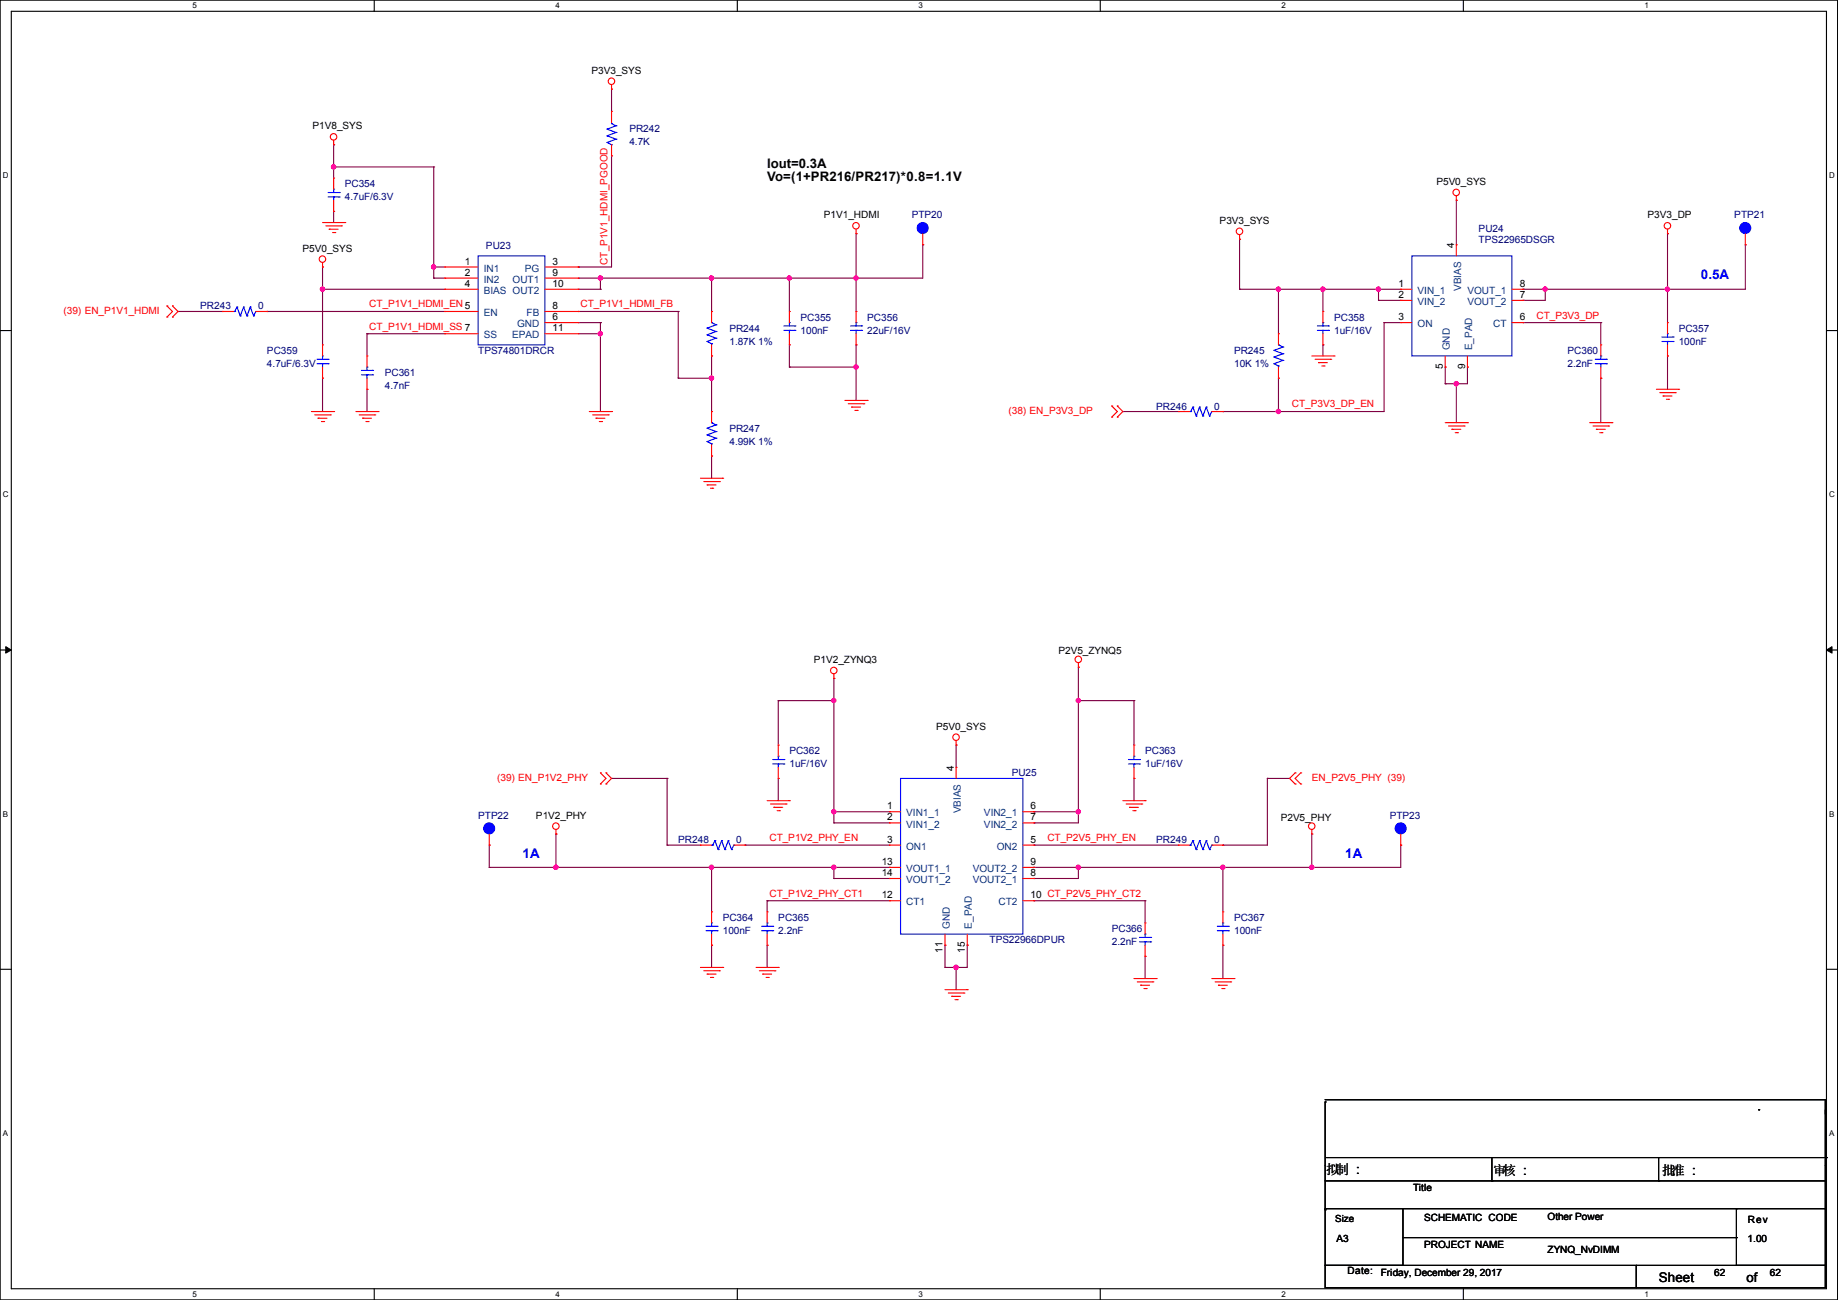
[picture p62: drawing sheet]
<svg xmlns="http://www.w3.org/2000/svg" width="420mm" height="297mm" viewBox="0 0 420 297" stroke-linecap="round" stroke-linejoin="round" font-family="sans-serif">
<defs><g id="words">
<g font-size="3">
<text x="175.3" y="38.4">Iout=0.3A</text>
<text x="175.3" y="41.4">Vo=(1+PR216/PR217)*0.8=1.1V</text>
<text x="303.1" y="268.2">拟制 :::</text>
<text x="303.1" y="268.2">拟制</text>
<text x="341.2" y="268.5">审核 :::</text>
<text x="341.2" y="268.5">审核</text>
<text x="379.8" y="268.5">批准 :::</text>
<text x="379.8" y="268.5">批准</text>
<text x="379" y="292.9">Sheet</text>
<text x="399.1" y="292.8">of</text>
</g>
<g font-size="3" fill="#00f">
<text x="388.7" y="63.8">0.5A</text>
<text x="119.4" y="195.9">1A</text>
<text x="307.4" y="195.9">1A</text>
</g>
<g font-size="2.3">
<text x="135.2" y="16.8">P3V3_SYS</text>
<text x="71.4" y="29.5">P1V8_SYS</text>
<text x="328.2" y="42.2">P5V0_SYS</text>
<text x="188.3" y="49.9">P1V1_HDMI</text>
<text x="278.7" y="51.1">P3V3_SYS</text>
<text x="376.5" y="49.9">P3V3_DP</text>
<text x="69.1" y="57.5">P5V0_SYS</text>
<text x="332.3" y="56.7" transform="rotate(-90 332.3 56.7)">4</text>
<text x="106.2" y="60.5">1</text>
<text x="106.2" y="63">2</text>
<text x="106.2" y="65.5">4</text>
<text x="126.3" y="60.5">3</text>
<text x="126.3" y="63">9</text>
<text x="126.3" y="65.5">10</text>
<text x="319.6" y="65.5">1</text>
<text x="347.3" y="65.5">8</text>
<text x="126.3" y="70.6">8</text>
<text x="319.6" y="68.1">2</text>
<text x="347.3" y="68.1">7</text>
<text x="126.3" y="73.2">6</text>
<text x="126.3" y="75.7">11</text>
<text x="319.6" y="73.2">3</text>
<text x="347.3" y="73.2">6</text>
<text x="329.7" y="84.4" transform="rotate(-90 329.7 84.4)">5</text>
<text x="334.8" y="84.4" transform="rotate(-90 334.8 84.4)">9</text>
<text x="241.9" y="149.4">P2V5_ZYNQ5</text>
<text x="186" y="151.5">P1V2_ZYNQ3</text>
<text x="213.9" y="166.7">P5V0_SYS</text>
<text x="217.9" y="176.1" transform="rotate(-90 217.9 176.1)">4</text>
<text x="202.7" y="184.9">1</text>
<text x="235.5" y="184.9">6</text>
<text x="122.5" y="187">P1V2_PHY</text>
<text x="202.7" y="187.5">2</text>
<text x="235.5" y="187.5">7</text>
<text x="292.7" y="187.5">P2V5_PHY</text>
<text x="201.5" y="197.6">13</text>
<text x="202.7" y="192.5">3</text>
<text x="235.5" y="192.5">5</text>
<text x="235.5" y="197.6">9</text>
<text x="201.5" y="200.2">14</text>
<text x="235.5" y="200.2">8</text>
<text x="201.5" y="205.2">12</text>
<text x="235.5" y="205.2">10 CT_P2V5_PHY_CT2</text>
<text x="215.4" y="217.7" transform="rotate(-90 215.4 217.7)">11</text>
<text x="220.5" y="217.7" transform="rotate(-90 220.5 217.7)">15</text>
<text x="322.9" y="272.1">Title</text>
<text x="325.4" y="279">SCHEMATIC CODE</text>
<text x="353.6" y="278.7">Other Power</text>
<text x="399.4" y="279.5">Rev</text>
<text x="305.4" y="283.8">A3</text>
<text x="325.4" y="285.1">PROJECT NAME</text>
<text x="353.6" y="286.3">ZYNQ_NvDIMM</text>
<text x="399.4" y="283.8">1.00</text>
<text x="307.9" y="291.2">Date:</text>
<text x="315.5" y="291.4">Friday, December 29, 2017</text>
<text x="391.7" y="291.4">62</text>
<text x="404.4" y="291.4">62</text>
</g>
<g font-size="2.3" fill="#000080">
<text x="143.8" y="30.1">PR242</text>
<text x="143.8" y="33.1">4.7K</text>
<text x="78.8" y="42.8">PC354</text>
<text x="78.8" y="45.8">4.7uF/6.3V</text>
<text x="208.3" y="49.9">PTP20</text>
<text x="337.9" y="52.9">PU24</text>
<text x="396.3" y="49.9">PTP21</text>
<text x="111" y="57">PU23</text>
<text x="337.9" y="55.5">TPS22965DSGR</text>
<text x="45.8" y="70.7">PR243</text>
<text x="59" y="70.7">0</text>
<text x="166.7" y="75.8">PR244</text>
<text x="182.9" y="73.2">PC355</text>
<text x="182.9" y="76.3">100nF</text>
<text x="198.2" y="73.2">PC356</text>
<text x="198.2" y="76.3">22uF/16V</text>
<text x="304.9" y="73.2">PC358</text>
<text x="304.9" y="76.3">1uF/16V</text>
<text x="383.6" y="75.8">PC357</text>
<text x="61" y="80.9">PC359</text>
<text x="61" y="83.9">4.7uF/6.3V</text>
<text x="109.3" y="80.9">TPS74801DRCR</text>
<text x="166.7" y="78.8">1.87K 1%</text>
<text x="282" y="80.9">PR245</text>
<text x="282" y="83.9">10K 1%</text>
<text x="358.2" y="80.9">PC360</text>
<text x="358.2" y="83.9">2.2nF</text>
<text x="383.6" y="78.8">100nF</text>
<text x="87.9" y="85.9">PC361</text>
<text x="87.9" y="89">4.7nF</text>
<text x="264.2" y="93.6">PR246</text>
<text x="277.4" y="93.6">0</text>
<text x="166.7" y="98.6">PR247</text>
<text x="166.7" y="101.7">4.99K 1%</text>
<text x="180.4" y="172.3">PC362</text>
<text x="261.7" y="172.3">PC363</text>
<text x="180.4" y="175.3">1uF/16V</text>
<text x="231.2" y="177.4">PU25</text>
<text x="261.7" y="175.3">1uF/16V</text>
<text x="109.3" y="187">PTP22</text>
<text x="317.6" y="187">PTP23</text>
<text x="155" y="192.6">PR248</text>
<text x="168.2" y="192.6">0</text>
<text x="264.2" y="192.6">PR249</text>
<text x="277.4" y="192.6">0</text>
<text x="165.2" y="210.4">PC364</text>
<text x="165.2" y="213.4">100nF</text>
<text x="177.9" y="210.4">PC365</text>
<text x="177.9" y="213.4">2.2nF</text>
<text x="226.1" y="215.5">TPS22966DPUR</text>
<text x="254.1" y="212.9">PC366</text>
<text x="254.1" y="216">2.2nF</text>
<text x="282" y="210.4">PC367</text>
<text x="282" y="213.4">100nF</text>
</g>
<g font-size="2.3" fill="#004080">
<text x="110.5" y="62.1">IN1</text>
<text x="110.5" y="64.6">IN2</text>
<text x="117.1" y="64.6">OUT1</text>
<text x="119.9" y="62.1">PG</text>
<text x="110.5" y="67.1">BIAS OUT2</text>
<text x="323.9" y="67.1">VIN_1</text>
<text x="323.9" y="69.7">VIN_2</text>
<text x="333.9" y="66.5" transform="rotate(-90 333.9 66.5)">VBIAS</text>
<text x="335.3" y="69.7">VOUT_2</text>
<text x="335.3" y="67.1">VOUT_1</text>
<text x="110.5" y="72.2">EN</text>
<text x="110.5" y="77.3">SS</text>
<text x="117" y="77.3">EPAD</text>
<text x="118.2" y="74.8">GND</text>
<text x="120.3" y="72.2">FB</text>
<text x="323.9" y="74.8">ON</text>
<text x="341.2" y="74.8">CT</text>
<text x="331.3" y="80.1" transform="rotate(-90 331.3 80.1)">GND</text>
<text x="336.4" y="80.1" transform="rotate(-90 336.4 80.1)">E_PAD</text>
<text x="219.6" y="185.8" transform="rotate(-90 219.6 185.8)">VBIAS</text>
<text x="207.1" y="186.5">VIN1_1</text>
<text x="207.1" y="189.1">VIN1_2</text>
<text x="224.8" y="186.5">VIN2_1</text>
<text x="224.8" y="189.1">VIN2_2</text>
<text x="207.1" y="194.1">ON1</text>
<text x="227.8" y="194.1">ON2</text>
<text x="207.1" y="199.2">VOUT1_1</text>
<text x="207.1" y="201.8">VOUT1_2</text>
<text x="222.3" y="201.8">VOUT2_1</text>
<text x="222.3" y="199.2">VOUT2_2</text>
<text x="207.1" y="206.8">CT1</text>
<text x="228.1" y="206.8">CT2</text>
<text x="217" y="212.1" transform="rotate(-90 217 212.1)">GND</text>
<text x="222.1" y="212.1" transform="rotate(-90 222.1 212.1)">E_PAD</text>
</g>
<g font-size="2.3" fill="#f00">
<text x="138.8" y="60.5" transform="rotate(-90 138.8 60.5)">CT_P1V1_HDMI_PGOOD</text>
<text x="14.5" y="71.7">(39) EN_P1V1_HDMI</text>
<text x="84.4" y="70.2">CT_P1V1_HDMI_EN5</text>
<text x="132.6" y="70.2">CT_P1V1_HDMI_FB</text>
<text x="84.4" y="75.3">CT_P1V1_HDMI_SS 7</text>
<text x="351.1" y="72.8">CT_P3V3_DP</text>
<text x="230.4" y="94.6">(38) EN_P3V3_DP</text>
<text x="295.2" y="93.1">CT_P3V3_DP_EN</text>
<text x="113.6" y="178.4">(39) EN_P1V2_PHY</text>
<text x="299.8" y="178.4">EN_P2V5_PHY (39)</text>
<text x="175.8" y="192.2">CT_P1V2_PHY_EN</text>
<text x="239.3" y="192.2">CT_P2V5_PHY_EN</text>
<text x="175.8" y="204.9">CT_P1V2_PHY_CT1</text>
</g>
<text font-size="2.2" x="305.1" y="279.2">Size</text>
<g font-size="1.8">
<text x="44" y="1.9">5</text>
<text x="127" y="1.9">4</text>
<text x="209.9" y="1.9">3</text>
<text x="292.9" y="1.9">2</text>
<text x="375.8" y="1.9">1</text>
<text x=".7" y="40.6">D</text>
<text x="418" y="40.6">D</text>
<text x=".7" y="113.6">C</text>
<text x="418" y="113.6">C</text>
<text x=".7" y="186.6">B</text>
<text x="418" y="186.6">B</text>
<text x=".7" y="259.5">A</text>
<text x="418" y="259.5">A</text>
<text x="44" y="296.3">5</text>
<text x="127" y="296.3">4</text>
<text x="209.9" y="296.3">3</text>
<text x="292.9" y="296.3">2</text>
<text x="375.8" y="296.3">1</text>
</g>
</g></defs>
<path d="M0 0h419.9v297h-419.9zM2.6 2.6h414.8v291.8h-414.8z" fill="none" stroke="#000" stroke-width=".25"/>
<g fill="#fff">
<path d="M44 .3h1v2h-1z"/>
<path d="M44 294.7h1v2h-1z"/>
</g>
<path d="M85.5 0v2.6M85.5 294.4v2.6" fill="none" stroke="#000" stroke-width=".25"/>
<g fill="#fff">
<path d="M127 .3h.9v2h-.9z"/>
<path d="M127 294.7h.9v2h-.9z"/>
</g>
<path d="M168.5 0v2.6M168.5 294.4v2.6" fill="none" stroke="#000" stroke-width=".25"/>
<g fill="#fff">
<path d="M209.9 .3h1v2h-1z"/>
<path d="M209.9 294.7h1v2h-1z"/>
</g>
<path d="M251.4 0v2.6M251.4 294.4v2.6" fill="none" stroke="#000" stroke-width=".25"/>
<g fill="#fff">
<path d="M292.9 .3h.9v2h-.9z"/>
<path d="M292.9 294.7h.9v2h-.9z"/>
</g>
<path d="M334.4 0v2.6M334.4 294.4v2.6" fill="none" stroke="#000" stroke-width=".25"/>
<g fill="#fff">
<path d="M375.8 .3h1v2h-1z"/>
<path d="M375.8 294.7h1v2h-1z"/>
<path d="M.7 39h1.2v2h-1.2z"/>
<path d="M418 39h1.3v2h-1.3z"/>
<path d="M.7 112h1.2v2h-1.2z"/>
<path d="M418 112h1.3v2h-1.3z"/>
</g>
<path d="M0 75.5h2.6M417.4 75.5h2.5" fill="none" stroke="#000" stroke-width=".25"/>
<g fill="#fff">
<path d="M.7 185h1.2v1.9h-1.2z"/>
<path d="M418 185h1.2v1.9h-1.2z"/>
</g>
<path d="M0 148.5h2.6M417.4 148.5h2.5" fill="none" stroke="#000" stroke-width=".25"/>
<path d="M1.3 147.7l1.3 .8-1.3 .7zM417.4 148.5l1.2-.8v1.5z" fill="#000" stroke="#000" stroke-width=".23"/>
<g fill="#fff">
<path d="M.7 257.9h1.2v2h-1.2z"/>
<path d="M418 257.9h1.2v2h-1.2z"/>
</g>
<g fill="none" stroke="#000" stroke-width=".25">
<path d="M0 221.4h2.6M417.4 221.4h2.5M302.8 251.8h.1M302.8 251.8v24.6M302.8 251.2h114.3M401.9 253.5h.1M417.1 251.2h.1M417.1 251.2v24.9M302.8 276.1h17.8v13h-17.8zM302.8 276.4h.1M302.8 269.8h114.3M303.1 264.5h114.3"/>
<path d="M320.6 276.1h76.2M340.9 269.8h.1M340.9 264.5v5.3M379 269.8h.1M379 264.5v5.3M396.8 276.1h20.3v13h-20.3zM396.8 276.1h.1M417.1 269.8h.1M417.1 266.2h.1M417.1 276.1h.1M417.4 264.5h.1M302.8 289.1h71.1v5.1h-71.1z"/>
<path d="M320.6 282.7h76.2M373.9 289.1h43.2v5.1h-43.2zM396.8 282.7h.1"/>
</g>
<g fill="none" stroke="#800040" stroke-width=".25">
<path d="M76.2 38.1h.1M76.2 33.1h.1M76.2 33.1v7.6M76.2 38.1h22.9M99.1 38.1h.1M99.1 38.1v25.4M139.7 20.4h.1M139.7 35.6h.1M139.7 20.4v5M139.7 35.6v25.4h-7.6M76.2 48.3h.1M76.2 48.3v2.5"/>
<path d="M195.6 53.4h.1M195.6 53.4v17.8M210.9 55.9h.1M210.9 55.9v7.6h-78.8M283.3 54.7h.1M283.3 54.7v11.4M332.8 45.8h.1M332.8 45.8v10.1M381 53.4h.1M381 53.4v20.3M398.8 55.9h.1M398.8 55.9v10.2h-50.8"/>
<path d="M40.7 71.2h.1M40.7 71.2h10.1M61 71.2h.1M61 71.2h40.6M73.7 61h.1M73.7 66.1h.1M73.7 61v17.8M73.7 66.1h27.9M83.9 76.2h.1M83.9 76.2v5.1M83.9 76.2h17.7M99.1 61h.1"/>
<path d="M99.1 63.5h.1M99.1 63.5h2.5M99.1 61h2.5M132.1 71.2h.1M132.1 61h.1M132.1 66.1h5.1M132.1 71.2h22.9M132.1 73.7h5.1M132.1 76.2h5.1M137.2 73.7h.1M137.2 63.5h.1M137.2 66.1h.1"/>
<path d="M137.2 76.2h.1M137.2 63.5v2.6M137.2 73.7v20.3M155 71.2h.1M155 71.2v15.2M162.6 63.5h.1M162.6 63.5v7.7M180.4 63.5h.1M180.4 78.8h.1M180.4 63.5v7.7M180.4 78.8v5.1M195.6 63.5h.1"/>
<path d="M195.6 78.8h.1M195.6 78.8v12.7M283.3 66.1h.1M283.3 66.1h36.8M292.1 66.1h.1M292.1 66.1v10.1M302.3 66.1h.1M302.3 78.8h.1M302.3 66.1v5.1M302.3 78.8v2.5M315 66.1h.1M315 68.6h.1"/>
<path d="M315 68.6h5.1M315 66.1v2.5M316.3 73.7h.1M316.3 73.7h3.8M316.3 73.7v20.3h-36.9M348 73.7h.1M348 68.6h.1M348 66.1h.1M348 73.7h17.8M353.1 66.1h.1M353.1 66.1v2.5h-5.1M365.8 73.7h.1"/>
<path d="M365.8 73.7v5.1M381 66.1h.1M73.7 86.4h.1M73.7 86.4v7.6M83.9 88.9h.1M83.9 88.9v5.1M155 86.4h.1M155 86.4h7.6M162.6 86.4h.1M162.6 81.3h.1M162.6 81.3v12.7M180.4 83.9h.1"/>
<path d="M180.4 83.9h15.2M195.6 83.9h.1M256.6 94h.1M256.6 94h12.7M279.4 94h.1M292.1 94h.1M292.1 86.4h.1M292.1 86.4v7.6M330.2 87.7h.1M330.2 83.9h.1M330.2 83.9v3.8M332.8 87.7h.1"/>
<path d="M332.8 87.7v8.9M335.3 83.9h.1M335.3 83.9v3.8h-5.1M365.8 86.4h.1M365.8 86.4v10.2M381 81.3h.1M381 81.3v7.6M162.6 104.2h.1M162.6 104.2v5.1M190.5 155h.1M190.5 155v33M246.4 152.4h.1"/>
<path d="M246.4 152.4v35.6h-10.1M139.7 177.8h.1M139.7 177.8h12.7M152.4 177.8h.1M152.4 177.8v15.3M177.8 177.8h.1M177.8 160.1h.1M177.8 160.1v10.1M177.8 177.8v5.1M177.8 160.1h12.7M190.5 160.1h.1M218.5 170.2h.1"/>
<path d="M218.5 170.2v5.1M246.4 160.1h.1M246.4 160.1h12.7M259.1 160.1h.1M259.1 177.8h.1M259.1 160.1v10.1M259.1 177.8v5.1M289.6 177.8h.1M289.6 177.8h5.1M289.6 177.8v15.3h-10.2M111.8 198.2h.1M111.8 193.1h.1"/>
<path d="M111.8 198.2h91.4M111.8 193.1v5.1M127 198.2h.1M127 190.5h.1M127 190.5v7.7M152.4 193.1h.1M152.4 193.1h7.7M162.6 198.2h.1M162.6 198.2v10.1M170.2 193.1h.1M170.2 193.1h33M190.5 185.5h.1"/>
<path d="M190.5 198.2h.1M190.5 188h.1M190.5 185.5h12.7M190.5 198.2v2.5M190.5 188h12.7M236.3 185.5h.1M236.3 188h.1M236.3 193.1h.1M236.3 198.2h.1M236.3 193.1h33M236.3 185.5h10.1M246.4 185.5h.1"/>
<path d="M246.4 198.2h.1M246.4 198.2v2.5h-10.1M279.4 193.1h.1M279.4 198.2h.1M279.4 198.2v10.1M299.8 198.2h.1M299.8 190.5h.1M299.8 190.5v7.7M320.1 193.1h.1M320.1 193.1v5.1h-83.8M162.6 215.9h.1M162.6 215.9v5.1"/>
<path d="M175.3 215.9h.1M175.3 205.8h.1M175.3 205.8h27.9M175.3 205.8v2.5M175.3 215.9v5.1M190.5 200.7h.1M190.5 200.7h12.7M215.9 215.9h.1M215.9 215.9v5.1M221 215.9h.1M221 215.9v5.1h-5.1M236.3 200.7h.1"/>
<path d="M236.3 205.8h.1M236.3 205.8h25.4M261.7 218.5h.1M261.7 205.8h.1M261.7 205.8v5.1M261.7 218.5v5.1M279.4 215.9h.1M279.4 215.9v7.7M215.9 221h.1M218.5 221h.1M218.5 221v5.1"/>
</g>
<g fill="#f0f" stroke="#f0f" stroke-width=".25">
<circle cx="299.7" cy="198.1" r=".49"/>
<circle cx="73.7" cy="66.1" r=".49"/>
<circle cx="195.6" cy="63.5" r=".49"/>
<circle cx="180.4" cy="63.5" r=".49"/>
<circle cx="76.2" cy="38.1" r=".49"/>
<circle cx="195.6" cy="83.8" r=".49"/>
<circle cx="99.1" cy="61" r=".49"/>
<circle cx="137.2" cy="76.2" r=".49"/>
<circle cx="162.6" cy="63.5" r=".49"/>
<circle cx="137.2" cy="63.5" r=".49"/>
<circle cx="162.6" cy="86.4" r=".49"/>
<circle cx="246.4" cy="160" r=".49"/>
<circle cx="162.6" cy="198.1" r=".49"/>
<circle cx="127" cy="198.1" r=".49"/>
<circle cx="218.5" cy="221" r=".49"/>
<circle cx="190.5" cy="160" r=".49"/>
<circle cx="190.5" cy="185.4" r=".49"/>
<circle cx="246.4" cy="185.4" r=".49"/>
<circle cx="279.4" cy="198.1" r=".49"/>
<circle cx="246.4" cy="198.1" r=".49"/>
<circle cx="190.5" cy="198.1" r=".49"/>
<circle cx="302.3" cy="66.1" r=".49"/>
<circle cx="315" cy="66.1" r=".49"/>
<circle cx="292.1" cy="66.1" r=".49"/>
<circle cx="332.8" cy="87.7" r=".49"/>
<circle cx="292.1" cy="94" r=".49"/>
<circle cx="381" cy="66.1" r=".49"/>
<circle cx="353.1" cy="66.1" r=".49"/>
</g>
<g fill="none" stroke="#f00" stroke-width=".25">
<path d="M139.7 19.3v1.1M76.2 33.1h.1M76.2 32v1.1M139.7 20.4h.1M139.7 25.4h.1M139.7 35.6h.1M139.7 25.4v2.6M139.7 33.1v2.5M73.7 60v1M73.7 50.8h5.1M74.5 51.6h3.5M75.2 52.4h.1"/>
<path d="M75.2 52.4h2.1M76 53.1h.5M76.2 48.3h.1M76.2 40.7h.1M76.2 40.7v2.5M76.2 45.8v2.5M76.5 53.1h.1M78 51.6h.1M78.8 50.8h.1M195.6 53.4h.1M195.6 52.4v1M210.9 55.9h.1"/>
<path d="M210.9 53.4v2.5M283.3 54.7h.1M283.3 53.6v1.1M332.8 45.8h.1M332.8 55.9h.1M332.8 44.7v1.1M332.8 55.9v2.6M381 53.4h.1M381 52.4v1M398.8 55.9h.1M398.8 53.4v2.5M38.1 69.9h.1"/>
<path d="M38.1 72.4h.1M38.1 69.9l1.3 1.3-1.3 1.2M39.4 72.4h.1M39.4 69.9h.1M39.4 69.9l1.3 1.3-1.3 1.2M50.8 71.2h.1M50.8 71.2h2.6M58.5 71.2h2.5M61 71.2h.1M73.7 61h.1M73.7 78.8h.1M73.7 78.8v2.5"/>
<path d="M101.6 61h.1M101.6 63.5h.1M101.6 66.1h.1M101.6 71.2h.1M101.6 76.2h.1M101.6 66.1h7.7M101.6 71.2h7.7M101.6 61h7.7M101.6 63.5h7.7M101.6 76.2h7.7M124.5 66.1h7.6M124.5 73.7h7.6"/>
<path d="M124.5 71.2h7.6M124.5 61h7.6M124.5 63.5h7.6M124.5 76.2h7.6M132.1 61h.1M132.1 63.5h.1M132.1 66.1h.1M132.1 71.2h.1M132.1 73.7h.1M132.1 76.2h.1M162.6 71.2h.1M162.6 71.2v2.5"/>
<path d="M162.6 78.8v2.5M180.4 78.8h.1M180.4 71.2h.1M180.4 71.2v2.5M180.4 76.2v2.6M195.6 78.8h.1M195.6 71.2h.1M195.6 71.2v2.5M195.6 76.2v2.6M292.1 76.2h.1M292.1 76.2v2.6M302.3 78.8h.1"/>
<path d="M302.3 71.2h.1M302.3 71.2v2.5M302.3 76.2v2.6M320.1 66.1h.1M320.1 68.6h.1M320.1 73.7h.1M320.1 66.1h2.5M320.1 68.6h2.5M320.1 73.7h2.5M345.5 66.1h2.5M345.5 68.6h2.5M345.5 73.7h2.5"/>
<path d="M348 73.7h.1M348 68.6h.1M348 66.1h.1M365.8 78.8h.1M365.8 78.8v2.5M381 73.7h.1M381 73.7v2.5M381 78.8v2.5M71.2 94h5M71.9 94.8h3.6M72.7 95.5h.1M72.7 95.5h2"/>
<path d="M73.4 96.3h.6M73.7 86.4h.1M73.7 83.9v2.5M74 96.3h.1M75.5 94.8h.1M76.2 94h.1M81.3 94h5.1M82.1 94.8h3.5M82.8 95.5h.1M82.8 95.5h2.1M83.6 96.3h.5M83.9 88.9h.1"/>
<path d="M83.9 81.3h.1M83.9 81.3v2.6M83.9 86.4v2.5M84.1 96.3h.1M85.6 94.8h.1M86.4 94h.1M134.7 94h5M135.4 94.8h3.6M136.2 95.5h.1M136.2 95.5h2M136.9 96.3h.6M137.5 96.3h.1"/>
<path d="M139 94.8h.1M139.7 94h.1M162.6 81.3h.1M162.6 94h.1M162.6 94v2.6M193.1 91.5h5.1M193.8 92.2h3.6M194.6 93h.1M194.6 93h2M195.4 93.8h.5M195.9 93.8h.1M197.4 92.2h.1"/>
<path d="M198.2 91.5h.1M254 92.8h.1M254 95.3h.1M254 92.8l1.3 1.2-1.3 1.3M255.3 95.3h.1M255.3 92.8h.1M255.3 92.8l1.3 1.2-1.3 1.3M269.3 94h.1M269.3 94h2.5M276.9 94h2.5M279.4 94h.1M292.1 86.4h.1"/>
<path d="M292.1 83.9v2.5M299.8 81.3h5M300.5 82.1h3.6M301.3 82.8h.1M301.3 82.8h2M302 83.6h.6M302.6 83.6h.1M304.1 82.1h.1M304.8 81.3h.1M330.2 83.9h.1M330.2 96.6h5.1M330.2 81.3v2.6"/>
<path d="M331 97.3h3.6M331.8 98.1h.1M331.8 98.1h2M332.5 98.8h.5M333 98.8h.1M334.6 97.3h.1M335.3 96.6h.1M335.3 83.9h.1M335.3 81.3v2.6M363.3 96.6h5M364 97.3h3.6M364.8 98.1h.1"/>
<path d="M364.8 98.1h2M365.5 98.8h.6M365.8 86.4h.1M365.8 83.9v2.5M366.1 98.8h.1M367.6 97.3h.1M368.3 96.6h.1M378.5 88.9h5.1M379.3 89.7h3.5M380 90.5h.1M380 90.5h2.1M380.8 91.2h.5"/>
<path d="M381 81.3h.1M381.3 91.2h.1M382.8 89.7h.1M383.6 88.9h.1M160.1 109.3h5M160.8 110h3.6M161.6 110.8h.1M161.6 110.8h2M162.3 111.5h.6M162.6 104.2h.1M162.6 101.6v2.6M162.9 111.5h.1"/>
<path d="M164.4 110h.1M165.1 109.3h.1M190.5 155h.1M190.5 154v1M246.4 152.4h.1M246.4 151.4v1M137.2 176.6h.1M137.2 179.1h.1M137.2 176.6l1.3 1.2-1.3 1.3M138.5 179.1h.1M138.5 176.6h.1M138.5 176.6l1.2 1.2-1.2 1.3"/>
<path d="M177.8 177.8h.1M177.8 170.2h.1M177.8 170.2v2.6M177.8 175.3v2.5M218.5 170.2h.1M218.5 175.3h.1M218.5 169.2v1M218.5 175.3v2.5M259.1 177.8h.1M259.1 170.2h.1M259.1 170.2v2.6M259.1 175.3v2.5"/>
<path d="M296 176.6h.1M296 179.1h.1M296 176.6l-1.3 1.2 1.3 1.3M297.2 179.1h.1M297.2 176.6h.1M297.2 176.6l-1.2 1.2 1.2 1.3M111.8 193.1h.1M111.8 190.5v2.6M127 190.5h.1M127 189.5v1M160.1 193.1h.1M160.1 193.1h2.5"/>
<path d="M167.7 193.1h2.5M170.2 193.1h.1M175.3 182.9h5.1M176.1 183.7h3.5M176.8 184.4h.1M176.8 184.4h2.1M177.6 185.2h.5M178.1 185.2h.1M179.6 183.7h.1M180.4 182.9h.1M203.2 185.5h.1M203.2 188h.1"/>
<path d="M203.2 193.1h.1M203.2 198.2h.1M203.2 193.1h2.6M203.2 185.5h2.6M203.2 188h2.6M203.2 198.2h2.6M233.7 193.1h2.6M233.7 185.5h2.6M233.7 188h2.6M233.7 198.2h2.6M236.3 193.1h.1M236.3 185.5h.1"/>
<path d="M236.3 188h.1M236.3 198.2h.1M256.6 182.9h5.1M257.3 183.7h3.6M258.1 184.4h.1M258.1 184.4h2M258.9 185.2h.5M259.4 185.2h.1M260.9 183.7h.1M261.7 182.9h.1M269.3 193.1h.1M269.3 193.1h2.5"/>
<path d="M276.9 193.1h2.5M279.4 193.1h.1M299.8 190.5h.1M299.8 189.5v1M320.1 193.1h.1M320.1 190.5v2.6M162.6 215.9h.1M162.6 208.3h.1M162.6 208.3v2.6M162.6 213.4v2.5M175.3 215.9h.1M175.3 208.3h.1"/>
<path d="M175.3 208.3v2.6M175.3 213.4v2.5M203.2 205.8h.1M203.2 200.7h.1M203.2 200.7h2.6M203.2 205.8h2.6M215.9 215.9h.1M215.9 213.4v2.5M221 215.9h.1M221 213.4v2.5M233.7 200.7h2.6M233.7 205.8h2.6"/>
<path d="M236.3 200.7h.1M236.3 205.8h.1M261.7 218.5h.1M261.7 210.9h.1M261.7 210.9v2.5M261.7 215.9v2.6M279.4 215.9h.1M279.4 208.3h.1M279.4 208.3v2.6M279.4 213.4v2.5M160.1 221h5M160.8 221.8h3.6"/>
<path d="M161.6 222.5h.1M161.6 222.5h2M162.3 223.3h.6M162.9 223.3h.1M164.4 221.8h.1M165.1 221h.1M172.8 221h5M173.5 221.8h3.6M174.3 222.5h.1M174.3 222.5h2M175 223.3h.6M175.6 223.3h.1"/>
<path d="M177.1 221.8h.1M177.8 221h.1M215.9 226.1h5.1M216.7 226.9h3.6M217.5 227.6h.1M217.5 227.6h2M218.2 228.4h.5M218.7 228.4h.1M220.3 226.9h.1M221 226.1h.1M259.1 223.6h5.1M259.9 224.3h3.5"/>
<path d="M260.6 225.1h.1M260.6 225.1h2.1M261.4 225.8h.5M261.9 225.8h.1M263.4 224.3h.1M264.2 223.6h.1M276.9 223.6h5.1M277.7 224.3h3.5M278.4 225.1h.1M278.4 225.1h2.1M279.2 225.8h.5M279.7 225.8h.1"/>
<path d="M281.2 224.3h.1M282 223.6h.1"/>
<circle cx="139.7" cy="18.6" r=".74"/>
<circle cx="76.2" cy="31.3" r=".74"/>
<circle cx="73.7" cy="59.2" r=".74"/>
<circle cx="195.6" cy="51.6" r=".74"/>
<circle cx="283.2" cy="52.9" r=".74"/>
<circle cx="332.8" cy="44" r=".74"/>
<circle cx="381" cy="51.6" r=".74"/>
<circle cx="190.5" cy="153.2" r=".74"/>
<circle cx="246.4" cy="150.6" r=".74"/>
<circle cx="218.5" cy="168.4" r=".74"/>
<circle cx="127" cy="188.7" r=".74"/>
<circle cx="299.7" cy="188.7" r=".74"/>
</g>
<g fill="none" stroke="#00f" stroke-width=".25">
<path d="M138.7 29.5h.1M138.7 31h.1M138.7 32.6h.1M138.7 29.5l2.1 .8M138.7 31l2.1 .8M138.7 32.6l1 .5M139.7 33.1h.1M139.7 28.2h.1M139.7 28.2l1.1 .5M139.7 28v.2M140.8 28.7h.1M140.8 30.3h.1"/>
<path d="M140.8 31.8h.1M140.8 28.7l-2.1 .8M140.8 30.3l-2.1 .7M140.8 31.8l-2.1 .8M75 45h2.5M75 44h2.5M76.2 43.2h.1M76.2 45h.1M76.2 43.2v.8M76.2 45v.8M77.5 45h.1M77.5 44h.1"/>
<path d="M109.3 58.5h15.2v20.3h-15.2zM322.6 58.5h22.9v22.8h-22.9zM53.4 71.2h.2M53.6 71.2h.1M54.1 70.1h.1M54.1 70.1l-.5 1.1M54.1 70.1l.8 2.1M54.9 72.2h.1M55.7 70.1h.1M55.7 70.1l-.8 2.1M55.7 70.1l.7 2.1M56.4 72.2h.1"/>
<path d="M57.2 70.1h.1M57.2 70.1l-.8 2.1M57.2 70.1l.8 2.1M58 72.2h.1M58.5 71.2h.1M58.5 71.2l-.5 1M161.6 78h.1M161.6 76.5h.1M161.6 75h.1M161.6 78l1 .5M161.6 76.5l2 .8M161.6 75l2 .7"/>
<path d="M162.6 73.7h.1M162.6 78.5h.1M162.6 78.5v.3M162.6 73.7l1 .5M163.6 77.3h.1M163.6 75.7h.1M163.6 74.2h.1M163.6 77.3l-2 .7M163.6 75.7l-2 .8M163.6 74.2l-2 .8M179.1 75.5h2.6M179.1 74.5h2.6"/>
<path d="M180.4 73.7h.1M180.4 75.5h.1M180.4 73.7v.8M180.4 75.5v.7M181.7 75.5h.1M181.7 74.5h.1M194.4 75.5h2.5M194.4 74.5h2.5M195.6 73.7h.1M195.6 75.5h.1M195.6 73.7v.8M195.6 75.5v.7"/>
<path d="M196.9 75.5h.1M196.9 74.5h.1M292.1 78.8h.1M292.1 78.8l1.1 .5M293.2 79.3h.1M293.2 79.3l-2.1 .8M301 75.5h2.6M301 74.5h2.6M302.3 73.7h.1M302.3 75.5h.1M302.3 73.7v.8M302.3 75.5v.7"/>
<path d="M303.6 75.5h.1M303.6 74.5h.1M379.8 78h2.5M379.8 77h2.5M381 76.2h.1M381 78h.1M381 76.2v.8M381 78v.8M382.3 78h.1M382.3 77h.1M72.4 83.1h2.6M72.4 82.1h2.6"/>
<path d="M73.7 81.3h.1M73.7 83.1h.1M73.7 81.3v.8M73.7 83.1v.8M75 83.1h.1M75 82.1h.1M82.6 85.6h2.5M82.6 84.6h2.5M83.9 83.9h.1M83.9 85.6h.1M83.9 83.9v.7M83.9 85.6v.8"/>
<path d="M85.1 85.6h.1M85.1 84.6h.1M161.6 99.4h.1M161.6 97.8h.1M161.6 99.4l2 .7M161.6 97.8l2 .8M162.6 96.6h.1M162.6 96.6l1 .5M163.6 98.6h.1M163.6 97.1h.1M163.6 98.6l-2 .8M163.6 97.1l-2 .7"/>
<path d="M271.8 94h.3M272.1 94h.1M272.6 93h.1M272.6 93l-.5 1M272.6 93l.7 2M273.3 95h.1M274.1 93h.1M274.1 93l-.8 2M274.1 93l.8 2M274.9 95h.1M275.6 93h.1M275.6 93l-.7 2"/>
<path d="M275.6 93l.8 2M276.4 95h.1M276.9 94h.1M276.9 94l-.5 1M291.1 83.1h.1M291.1 81.6h.1M291.1 80.1h.1M291.1 83.1l1 .5M291.1 81.6l2.1 .7M291.1 80.1l2.1 .7M292.1 83.6h.1M292.1 83.6v.3"/>
<path d="M293.2 82.3h.1M293.2 80.8h.1M293.2 82.3l-2.1 .8M293.2 80.8l-2.1 .8M364.5 83.1h2.6M364.5 82.1h2.6M365.8 81.3h.1M365.8 83.1h.1M365.8 81.3v.8M365.8 83.1v.8M367.1 83.1h.1M367.1 82.1h.1"/>
<path d="M161.6 100.9h.1M161.6 100.9l1 .5M162.6 101.4h.1M162.6 101.4v.2M163.6 100.1h.1M163.6 100.1l-2 .8M176.6 174.5h2.5M176.6 173.5h2.5M177.8 172.8h.1M177.8 174.5h.1M177.8 172.8v.7M177.8 174.5v.8"/>
<path d="M179.1 174.5h.1M179.1 173.5h.1M205.8 177.8h27.9v35.6h-27.9zM257.9 174.5h2.5M257.9 173.5h2.5M259.1 172.8h.1M259.1 174.5h.1M259.1 172.8v.7M259.1 174.5v.8M260.4 174.5h.1M260.4 173.5h.1M162.6 193.1h.3"/>
<path d="M162.9 193.1h.1M163.4 192.1h.1M163.4 192.1l-.5 1M163.4 192.1l.7 2M164.1 194.1h.1M164.9 192.1h.1M164.9 192.1l-.8 2M164.9 192.1l.8 2M165.7 194.1h.1M166.4 192.1h.1M166.4 192.1l-.7 2M166.4 192.1l.8 2"/>
<path d="M167.2 194.1h.1M167.7 193.1h.1M167.7 193.1l-.5 1M271.8 193.1h.3M272.1 193.1h.1M272.6 192.1h.1M272.6 192.1l-.5 1M272.6 192.1l.7 2M273.3 194.1h.1M274.1 192.1h.1M274.1 192.1l-.8 2M274.1 192.1l.8 2"/>
<path d="M274.9 194.1h.1M275.6 192.1h.1M275.6 192.1l-.7 2M275.6 192.1l.8 2M276.4 194.1h.1M276.9 193.1h.1M276.9 193.1l-.5 1M161.3 212.6h2.6M161.3 211.6h2.6M162.6 210.9h.1M162.6 212.6h.1M162.6 210.9v.7"/>
<path d="M162.6 212.6v.8M163.9 212.6h.1M163.9 211.6h.1M174 212.6h2.6M174 211.6h2.6M175.3 210.9h.1M175.3 212.6h.1M175.3 210.9v.7M175.3 212.6v.8M176.6 212.6h.1M176.6 211.6h.1M260.4 215.2h2.5"/>
<path d="M260.4 214.2h2.5M261.7 213.4h.1M261.7 215.2h.1M261.7 213.4v.8M261.7 215.2v.7M262.9 215.2h.1M262.9 214.2h.1M278.2 212.6h2.5M278.2 211.6h2.5M279.4 210.9h.1M279.4 212.6h.1M279.4 210.9v.7"/>
<path d="M279.4 212.6v.8M280.7 212.6h.1M280.7 211.6h.1"/>
</g>
<g fill="#00f" stroke="#00f" stroke-width=".25">
<circle cx="111.8" cy="189.3" r="1.25"/>
<circle cx="398.8" cy="52.1" r="1.25"/>
<circle cx="320.1" cy="189.3" r="1.25"/>
<circle cx="210.8" cy="52.1" r="1.25"/>
</g>
<use href="#words"/>
</svg>
